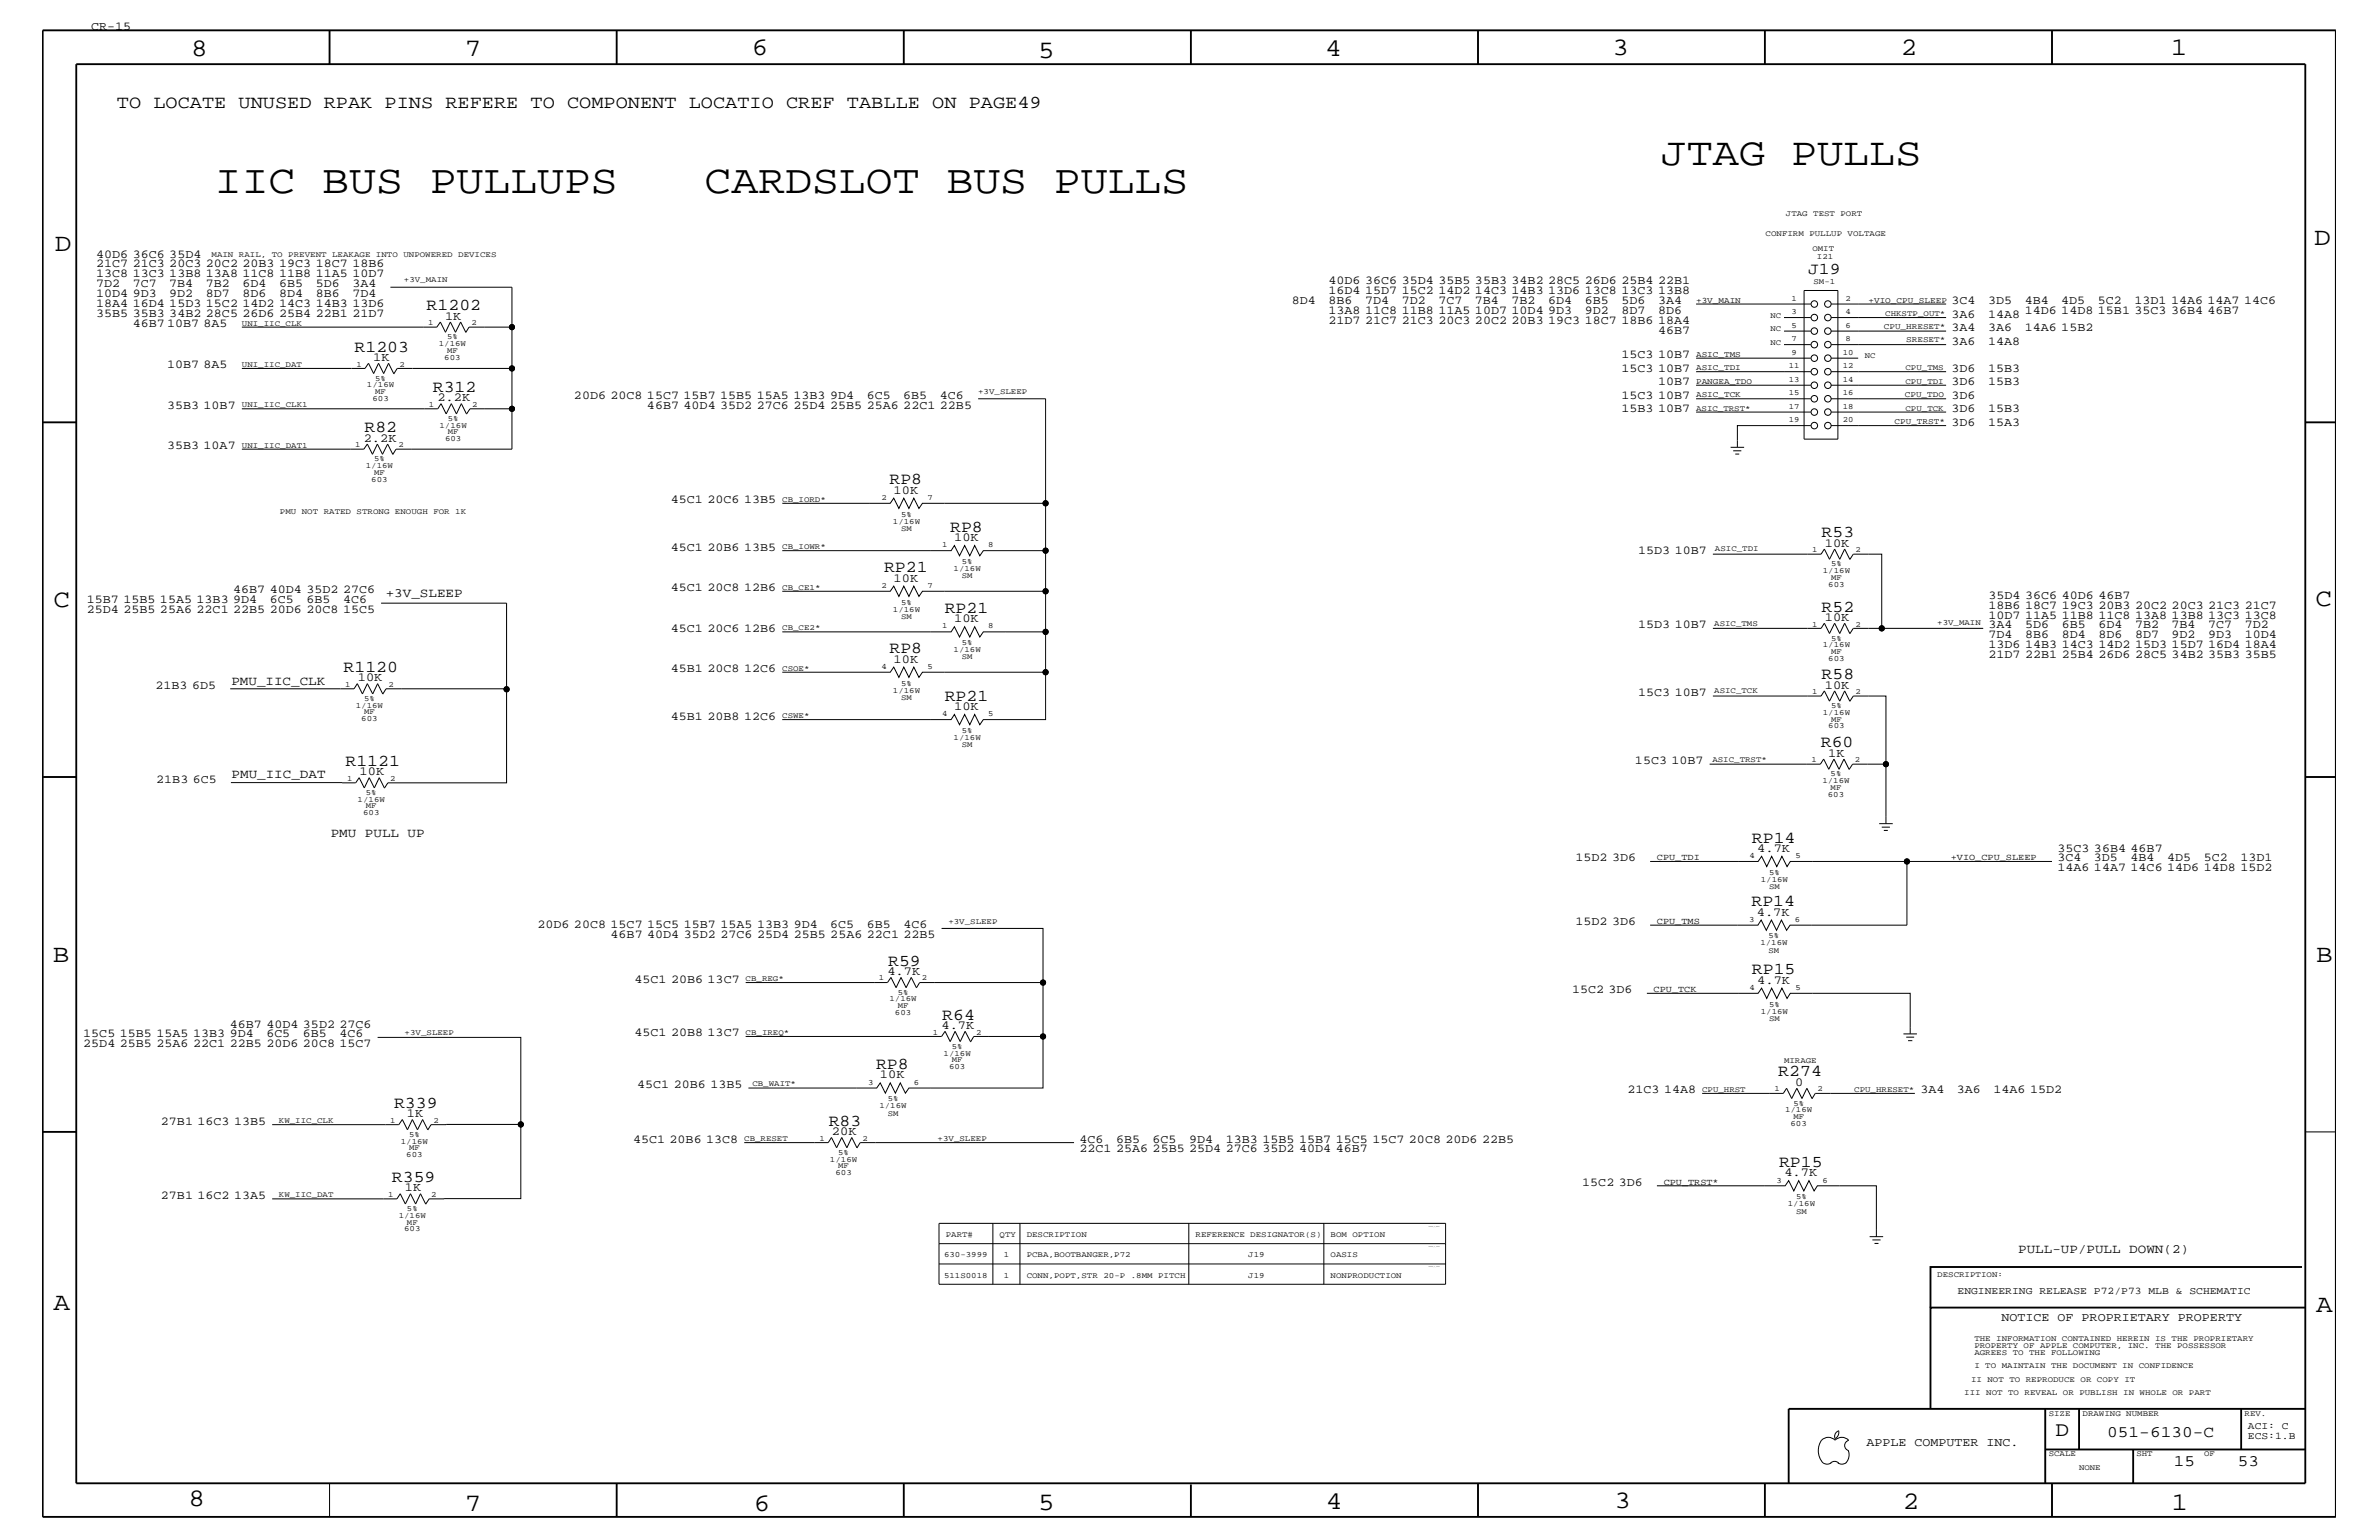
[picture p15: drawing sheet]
<svg xmlns="http://www.w3.org/2000/svg" width="432mm" height="279mm" viewBox="0 0 432 279" stroke-linecap="round" stroke-linejoin="round" font-family="sans-serif">
<defs><g id="words">
<g font-size="7.4">
<text x="39" y="34.9">IIC BUS PULLUPS</text>
<text x="127.9" y="34.9">CARDSLOT BUS PULLS</text>
</g>
<text font-size="7.2" x="301.5" y="29.9">JTAG PULLS</text>
<g font-size="4.6">
<text x="34.7" y="10.2">8</text>
<text x="84.4" y="10.2">7</text>
<text x="136.4" y="10">6</text>
<text x="188.4" y="10.6">5</text>
<text x="240.5" y="10.2">4</text>
<text x="292.7" y="10">3</text>
<text x="345" y="9.9">2</text>
<text x="394" y="9.9">1</text>
<text x="9.9" y="45.6">D</text>
<text x="420" y="44.5">D</text>
<text x="9.7" y="110.2">C</text>
<text x="420.3" y="110">C</text>
<text x="9.6" y="174.6">B</text>
<text x="420.4" y="174.5">B</text>
<text x="9.7" y="237.7">A</text>
<text x="420.4" y="238.1">A</text>
<text x="34.2" y="273.3">8</text>
<text x="84.4" y="274.1">7</text>
<text x="136.8" y="274.1">6</text>
<text x="188.4" y="273.9">5</text>
<text x="240.7" y="273.8">4</text>
<text x="293" y="273.6">3</text>
<text x="345.4" y="273.8">2</text>
<text x="394.2" y="274">1</text>
</g>
<text font-size="3.8" x="373.1" y="260.5">D</text>
<text font-size="3.3" x="21.2" y="19.6">TO LOCATE UNUSED RPAK PINS REFERE TO COMPONENT LOCATIO CREF TABLLE ON PAGE49</text>
<g font-size="3">
<text x="328.2" y="49.7">J19</text>
<text x="77.4" y="56.3">R1202</text>
<text x="64.3" y="63.8">R1203</text>
<text x="78.5" y="71.1">R312</text>
<text x="66.2" y="78.4">R82</text>
<text x="161.5" y="87.9">RP8</text>
<text x="172.5" y="96.5">RP8</text>
<text x="330.6" y="97.5">R53</text>
<text x="160.5" y="103.8">RP21</text>
<text x="171.5" y="111.2">RP21</text>
<text x="330.6" y="111">R52</text>
<text x="161.5" y="118.5">RP8</text>
<text x="62.4" y="121.9">R1120</text>
<text x="330.6" y="123.2">R58</text>
<text x="171.5" y="127.1">RP21</text>
<text x="330.5" y="135.6">R60</text>
<text x="62.7" y="138.9">R1121</text>
<text x="318" y="152.9">RP14</text>
<text x="317.9" y="164.4">RP14</text>
<text x="161.2" y="175.2">R59</text>
<text x="318" y="176.8">RP15</text>
<text x="171" y="185">R64</text>
<text x="159" y="193.9">RP8</text>
<text x="322.8" y="195.3">R274</text>
<text x="71.5" y="201">R339</text>
<text x="150.4" y="204.3">R83</text>
<text x="71.1" y="214.5">R359</text>
<text x="322.9" y="211.7">RP15</text>
</g>
<g font-size="2.9">
<text x="382.5" y="260.7">051-6130-C</text>
<text x="394.5" y="266">15</text>
<text x="406.2" y="266">53</text>
</g>
<g font-size="2.3">
<text x="70" y="108.3">+3V_SLEEP</text>
<text x="42" y="124.3">PMU_IIC_CLK</text>
<text x="42" y="141.1">PMU_IIC_DAT</text>
<text x="60" y="151.8">PMU PULL UP</text>
<text x="366.3" y="227.4">PULL-UP/PULL DOWN(2)</text>
</g>
<g font-size="2.2">
<text x="16.6" y="5.5">CR-15</text>
<text x="17.4" y="46.7">40D6 36C6 35D4</text>
<text x="17.4" y="53.9">10D4 9D3</text>
<text x="17.4" y="50.3">13C8 13C3 13B8 13A8 11C8 11B8 11A5 10D7</text>
<text x="17.4" y="52.1">7D2</text>
<text x="17.4" y="48.5">21C7 21C3 20C3 20C2 20B3 19C3 18C7 18B6</text>
<text x="24.1" y="52.1">7C7</text>
<text x="30.7" y="52.1">7B4</text>
<text x="30.7" y="53.9">9D2</text>
<text x="37.4" y="52.1">7B2</text>
<text x="37.4" y="53.9">8D7</text>
<text x="44" y="52.1">6D4</text>
<text x="44" y="53.9">8D6</text>
<text x="50.7" y="52.1">6B5</text>
<text x="50.7" y="53.9">8D4</text>
<text x="57.3" y="52.1">5D6</text>
<text x="57.3" y="53.9">8B6</text>
<text x="64" y="52.1">3A4</text>
<text x="64" y="53.9">7D4</text>
<text x="241.1" y="53.4">16D4 15D7 15C2 14D2 14C3 14B3 13D6 13C8 13C3 13B8</text>
<text x="241.1" y="51.6">40D6 36C6 35D4 35B5 35B3 34B2 28C5 26D6 25B4 22B1</text>
<text x="17.4" y="55.7">18A4 16D4 15D3 15C2 14D2 14C3 14B3 13D6</text>
<text x="17.4" y="57.5">35B5 35B3 34B2 28C5 26D6 25B4 22B1 21D7</text>
<text x="24.1" y="59.3">46B7 10B7 8A5</text>
<text x="80.8" y="58">1K</text>
<text x="234.5" y="55.2">8D4</text>
<text x="241.1" y="56.9">13A8 11C8 11B8 11A5 10D7 10D4 9D3</text>
<text x="241.1" y="58.8">21D7 21C7 21C3 20C3 20C2 20B3 19C3 18C7 18B6 18A4</text>
<text x="241.1" y="55.2">8B6</text>
<text x="247.8" y="55.2">7D4</text>
<text x="254.4" y="55.2">7D2</text>
<text x="261.1" y="55.2">7C7</text>
<text x="267.7" y="55.2">7B4</text>
<text x="274.4" y="55.2">7B2</text>
<text x="281" y="55.2">6D4</text>
<text x="287.7" y="55.2">6B5</text>
<text x="287.7" y="56.9">9D2</text>
<text x="294.3" y="55.2">5D6</text>
<text x="294.3" y="56.9">8D7</text>
<text x="300.9" y="55.2">3A4</text>
<text x="300.9" y="56.9">8D6</text>
<text x="354.2" y="57.6">3A6</text>
<text x="354.2" y="55.2">3C4</text>
<text x="360.8" y="55.2">3D5</text>
<text x="360.8" y="57.6">14A8</text>
<text x="367.5" y="55.2">4B4</text>
<text x="367.5" y="56.9">14D6 14D8 15B1 35C3 36B4 46B7</text>
<text x="374.1" y="55.2">4D5</text>
<text x="380.8" y="55.2">5C2</text>
<text x="387.4" y="55.2">13D1 14A6 14A7 14C6</text>
<text x="67.7" y="65.5">1K</text>
<text x="294.3" y="65">15C3 10B7</text>
<text x="300.9" y="60.5">46B7</text>
<text x="354.2" y="62.5">3A6</text>
<text x="354.2" y="60.1">3A4</text>
<text x="360.8" y="60.1">3A6</text>
<text x="360.8" y="62.5">14A8</text>
<text x="367.5" y="60.1">14A6 15B2</text>
<text x="30.4" y="66.8">10B7 8A5</text>
<text x="294.3" y="67.4">15C3 10B7</text>
<text x="300.9" y="69.9">10B7</text>
<text x="354.2" y="69.9">3D6</text>
<text x="354.2" y="67.4">3D6</text>
<text x="360.8" y="69.9">15B3</text>
<text x="360.8" y="67.4">15B3</text>
<text x="30.4" y="74.2">35B3 10B7</text>
<text x="79.4" y="72.8">2.2K</text>
<text x="104.2" y="72.3">20D6 20C8 15C7 15B7 15B5 15A5 13B3 9D4</text>
<text x="117.4" y="74.1">46B7 40D4 35D2 27C6 25D4 25B5 25A6 22C1 22B5</text>
<text x="157.3" y="72.3">6C5</text>
<text x="164" y="72.3">6B5</text>
<text x="170.6" y="72.3">4C6</text>
<text x="294.3" y="74.8">15B3 10B7</text>
<text x="294.3" y="72.3">15C3 10B7</text>
<text x="354.2" y="77.2">3D6</text>
<text x="354.2" y="74.8">3D6</text>
<text x="354.2" y="72.3">3D6</text>
<text x="360.8" y="77.2">15A3</text>
<text x="360.8" y="74.8">15B3</text>
<text x="30.4" y="81.5">35B3 10A7</text>
<text x="66" y="80.1">2.2K</text>
<text x="162.2" y="89.6">10K</text>
<text x="121.8" y="91.3">45C1 20C6 13B5</text>
<text x="121.8" y="99.9">45C1 20B6 13B5</text>
<text x="173.2" y="98.2">10K</text>
<text x="297.3" y="100.5">15D3 10B7</text>
<text x="331.2" y="99.2">10K</text>
<text x="42.3" y="107.7">46B7 40D4 35D2 27C6</text>
<text x="121.8" y="107.3">45C1 20C8 12B6</text>
<text x="162.2" y="105.5">10K</text>
<text x="15.7" y="109.4">15B7 15B5 15A5 13B3 9D4</text>
<text x="15.7" y="111.3">25D4 25B5 25A6 22C1 22B5 20D6 20C8 15C5</text>
<text x="49" y="109.4">6C5</text>
<text x="55.6" y="109.4">6B5</text>
<text x="62.3" y="109.4">4C6</text>
<text x="173.2" y="112.9">10K</text>
<text x="331.2" y="112.6">10K</text>
<text x="360.9" y="112.2">10D7 11A5 11B8 11C8 13A8 13B8 13C3 13C8</text>
<text x="360.9" y="110.4">18B6 18C7 19C3 20B3 20C2 20C3 21C3 21C7</text>
<text x="360.9" y="108.6">35D4 36C6 40D6 46B7</text>
<text x="121.8" y="114.6">45C1 20C6 12B6</text>
<text x="297.3" y="114">15D3 10B7</text>
<text x="360.9" y="114">3A4</text>
<text x="360.9" y="115.8">7D4</text>
<text x="360.9" y="117.6">13D6 14B3 14C3 14D2 15D3 15D7 16D4 18A4</text>
<text x="360.9" y="119.4">21D7 22B1 25B4 26D6 28C5 34B2 35B3 35B5</text>
<text x="367.6" y="114">5D6</text>
<text x="367.6" y="115.8">8B6</text>
<text x="374.2" y="114">6B5</text>
<text x="374.2" y="115.8">8D4</text>
<text x="380.9" y="114">6D4</text>
<text x="380.9" y="115.8">8D6</text>
<text x="387.5" y="114">7B2</text>
<text x="387.5" y="115.8">8D7</text>
<text x="394.2" y="114">7B4</text>
<text x="394.2" y="115.8">9D2</text>
<text x="400.8" y="114">7C7</text>
<text x="400.8" y="115.8">9D3</text>
<text x="407.5" y="114">7D2</text>
<text x="407.5" y="115.8">10D4</text>
<text x="28.2" y="125">21B3 6D5</text>
<text x="64.9" y="123.6">10K</text>
<text x="121.8" y="122">45B1 20C8 12C6</text>
<text x="162.2" y="120.3">10K</text>
<text x="331.2" y="124.9">10K</text>
<text x="121.8" y="130.6">45B1 20B8 12C6</text>
<text x="173.2" y="128.9">10K</text>
<text x="297.3" y="126.3">15C3 10B7</text>
<text x="331.9" y="137.3">1K</text>
<text x="28.4" y="142">21B3 6C5</text>
<text x="65.3" y="140.7">10K</text>
<text x="296.8" y="138.6">15C3 10B7</text>
<text x="319" y="154.6">4.7K</text>
<text x="373.4" y="154.5">35C3 36B4 46B7</text>
<text x="286" y="156.3">15D2 3D6</text>
<text x="373.4" y="156.3">3C4</text>
<text x="373.4" y="158.1">14A6 14A7 14C6 14D6 14D8 15D2</text>
<text x="380.1" y="156.3">3D5</text>
<text x="386.7" y="156.3">4B4</text>
<text x="393.4" y="156.3">4D5</text>
<text x="400" y="156.3">5C2</text>
<text x="406.7" y="156.3">13D1</text>
<text x="286" y="167.9">15D2 3D6</text>
<text x="318.9" y="166.1">4.7K</text>
<text x="97.5" y="168.4">20D6 20C8 15C7 15C5 15B7 15A5 13B3 9D4</text>
<text x="110.8" y="170.2">46B7 40D4 35D2 27C6 25D4 25B5 25A6 22C1 22B5</text>
<text x="150.7" y="168.4">6C5</text>
<text x="157.4" y="168.4">6B5</text>
<text x="164" y="168.4">4C6</text>
<text x="115.1" y="178.3">45C1 20B6 13C7</text>
<text x="161.1" y="176.9">4.7K</text>
<text x="319" y="178.5">4.7K</text>
<text x="285.3" y="180.2">15C2 3D6</text>
<text x="15.1" y="188.2">15C5 15B5 15A5 13B3 9D4</text>
<text x="15.1" y="190">25D4 25B5 25A6 22C1 22B5 20D6 20C8 15C7</text>
<text x="41.7" y="186.4">46B7 40D4 35D2 27C6</text>
<text x="48.3" y="188.2">6C5</text>
<text x="55" y="188.2">6B5</text>
<text x="61.6" y="188.2">4C6</text>
<text x="115.1" y="188">45C1 20B8 13C7</text>
<text x="170.9" y="186.7">4.7K</text>
<text x="115.7" y="197.4">45C1 20B6 13B5</text>
<text x="159.7" y="195.7">10K</text>
<text x="325.9" y="197">0</text>
<text x="73.9" y="202.7">1K</text>
<text x="295.4" y="198.4">21C3 14A8</text>
<text x="348.6" y="198.4">3A4</text>
<text x="355.2" y="198.4">3A6</text>
<text x="361.8" y="198.4">14A6 15D2</text>
<text x="29.2" y="204">27B1 16C3 13B5</text>
<text x="114.9" y="207.3">45C1 20B6 13C8</text>
<text x="151" y="206">20K</text>
<text x="195.9" y="207.3">4C6</text>
<text x="195.9" y="209.1">22C1 25A6 25B5 25D4 27C6 35D2 40D4 46B7</text>
<text x="202.6" y="207.3">6B5</text>
<text x="209.2" y="207.3">6C5</text>
<text x="215.9" y="207.3">9D4</text>
<text x="222.5" y="207.3">13B3 15B5 15B7 15C5 15C7 20C8 20D6 22B5</text>
<text x="287.2" y="215.1">15C2 3D6</text>
<text x="323.9" y="213.4">4.7K</text>
<text x="29.2" y="217.5">27B1 16C2 13A5</text>
<text x="73.5" y="216.2">1K</text>
<text x="363.3" y="239.7">NOTICE OF PROPRIETARY PROPERTY</text>
<text x="338.8" y="262.3">APPLE COMPUTER INC.</text>
</g>
<g font-size="1.9">
<text x="355.3" y="234.8">ENGINEERING RELEASE P72/P73 MLB &amp; SCHEMATIC</text>
<text x="408" y="261.2">ECS:1.B</text>
<text x="408" y="259.3">ACI: C</text>
</g>
<g font-size="1.7">
<text x="300.7" y="156.1">CPU_TDI</text>
<text x="354.1" y="156.1">+VIO_CPU_SLEEP</text>
<text x="300.7" y="167.6">CPU_TMS</text>
<text x="300.1" y="180">CPU_TCK</text>
<text x="302" y="214.9">CPU_TRST*</text>
</g>
<g font-size="1.5">
<text x="324.1" y="39.1">JTAG TEST PORT</text>
<text x="38.4" y="46.6">MAIN RAIL, TO PREVENT LEAKAGE INTO UNPOWERED DEVICES</text>
<text x="320.5" y="42.8">CONFIRM PULLUP VOLTAGE</text>
<text x="329" y="45.5">OMIT</text>
<text x="329.8" y="47">I21</text>
<text x="73.3" y="51.2">+3V_MAIN</text>
<text x="329.2" y="51.5">SM-1</text>
<text x="43.9" y="59.1">UNI_IIC_CLK</text>
<text x="77.7" y="59">1</text>
<text x="85.6" y="59">2</text>
<text x="307.8" y="54.9">+3V_MAIN</text>
<text x="321.4" y="57.6">NC</text>
<text x="325.1" y="59.4">5</text>
<text x="325.1" y="57">3</text>
<text x="325.1" y="54.6">1</text>
<text x="335" y="59.4">6</text>
<text x="335" y="57">4</text>
<text x="335" y="54.6">2</text>
<text x="339.1" y="54.9">+VIO_CPU_SLEEP</text>
<text x="341.9" y="59.7">CPU_HRESET*</text>
<text x="342.2" y="57.4">CHKSTP_OUT*</text>
<text x="79.7" y="62.8">1/16W</text>
<text x="80.6" y="65.2">603</text>
<text x="81.2" y="64">MF</text>
<text x="81.2" y="61.6">5%</text>
<text x="307.8" y="64.7">ASIC_TMS</text>
<text x="321.4" y="62.5">NC</text>
<text x="321.4" y="60.1">NC</text>
<text x="325.1" y="64.3">9</text>
<text x="325.1" y="61.9">7</text>
<text x="334.5" y="64.3">10</text>
<text x="335" y="61.9">8</text>
<text x="338.5" y="65">NC</text>
<text x="346" y="62">SRESET*</text>
<text x="43.9" y="66.6">UNI_IIC_DAT</text>
<text x="64.7" y="66.5">1</text>
<text x="66.6" y="70.3">1/16W</text>
<text x="68.1" y="71.5">MF</text>
<text x="68.1" y="69.1">5%</text>
<text x="72.5" y="66.5">2</text>
<text x="177.5" y="71.5">+3V_SLEEP</text>
<text x="307.8" y="69.6">PANGEA_TDO</text>
<text x="307.8" y="67.2">ASIC_TDI</text>
<text x="324.7" y="71.7">15</text>
<text x="324.7" y="69.3">13</text>
<text x="324.7" y="66.8">11</text>
<text x="334.5" y="71.7">16</text>
<text x="334.5" y="69.3">14</text>
<text x="334.5" y="66.8">12</text>
<text x="345.9" y="69.6">CPU_TDI</text>
<text x="345.9" y="67.2">CPU_TMS</text>
<text x="43.9" y="73.9">UNI_IIC_CLK1</text>
<text x="67.6" y="72.7">603</text>
<text x="77.9" y="73.8">1</text>
<text x="79.8" y="77.6">1/16W</text>
<text x="81.3" y="76.4">5%</text>
<text x="85.7" y="73.8">2</text>
<text x="307.8" y="74.5">ASIC_TRST*</text>
<text x="307.8" y="72.1">ASIC_TCK</text>
<text x="324.7" y="76.6">19</text>
<text x="324.7" y="74.2">17</text>
<text x="334.5" y="76.6">20</text>
<text x="334.5" y="74.2">18</text>
<text x="343.9" y="77">CPU_TRST*</text>
<text x="345.7" y="72.1">CPU_TDO</text>
<text x="345.9" y="74.5">CPU_TCK</text>
<text x="43.9" y="81.2">UNI_IIC_DAT1</text>
<text x="64.5" y="81.1">1</text>
<text x="67.9" y="83.7">5%</text>
<text x="72.3" y="81.1">2</text>
<text x="80.8" y="80.1">603</text>
<text x="81.3" y="78.8">MF</text>
<text x="66.4" y="84.9">1/16W</text>
<text x="67.4" y="87.4">603</text>
<text x="67.9" y="86.1">MF</text>
<text x="50.8" y="93.3">PMU NOT RATED STRONG ENOUGH FOR 1K</text>
<text x="142" y="91.1">CB_IORD*</text>
<text x="160" y="90.7">2</text>
<text x="162.1" y="95">1/16W</text>
<text x="163.6" y="93.8">5%</text>
<text x="168.3" y="90.7">7</text>
<text x="142" y="99.7">CB_IOWR*</text>
<text x="163.6" y="96.4">SM</text>
<text x="171" y="99.3">1</text>
<text x="179.4" y="99.3">8</text>
<text x="311.3" y="100">ASIC_TDI</text>
<text x="328.9" y="100.2">1</text>
<text x="336.8" y="100.2">2</text>
<text x="142" y="107">CB_CE1*</text>
<text x="160" y="106.6">2</text>
<text x="168.3" y="106.6">7</text>
<text x="173.1" y="103.6">1/16W</text>
<text x="174.6" y="102.4">5%</text>
<text x="174.6" y="104.9">SM</text>
<text x="330.9" y="104">1/16W</text>
<text x="331.9" y="106.4">603</text>
<text x="332.4" y="105.2">MF</text>
<text x="332.4" y="102.7">5%</text>
<text x="162.1" y="111">1/16W</text>
<text x="163.6" y="109.7">5%</text>
<text x="163.6" y="112.3">SM</text>
<text x="311.1" y="113.7">ASIC_TMS</text>
<text x="328.9" y="113.7">1</text>
<text x="336.8" y="113.7">2</text>
<text x="351.6" y="113.4">+3V_MAIN</text>
<text x="142" y="114.4">CB_CE2*</text>
<text x="171" y="114">1</text>
<text x="173.1" y="118.3">1/16W</text>
<text x="174.6" y="117.1">5%</text>
<text x="174.6" y="119.6">SM</text>
<text x="179.4" y="114">8</text>
<text x="330.9" y="117.4">1/16W</text>
<text x="331.9" y="119.9">603</text>
<text x="332.4" y="118.7">MF</text>
<text x="332.4" y="116.2">5%</text>
<text x="62.7" y="124.6">1</text>
<text x="70.5" y="124.6">2</text>
<text x="142" y="121.8">CSOE*</text>
<text x="160" y="121.4">4</text>
<text x="162.1" y="125.6">1/16W</text>
<text x="163.6" y="124.4">5%</text>
<text x="168.3" y="121.4">5</text>
<text x="311.1" y="125.8">ASIC_TCK</text>
<text x="328.9" y="125.9">1</text>
<text x="336.8" y="125.9">2</text>
<text x="64.6" y="128.4">1/16W</text>
<text x="65.6" y="130.9">603</text>
<text x="66.1" y="129.6">MF</text>
<text x="66.1" y="127.2">5%</text>
<text x="142" y="130.3">CSWE*</text>
<text x="163.6" y="127">SM</text>
<text x="171" y="130">4</text>
<text x="179.4" y="130">5</text>
<text x="330.9" y="129.7">1/16W</text>
<text x="332.4" y="130.9">MF</text>
<text x="332.4" y="128.5">5%</text>
<text x="173.1" y="134.2">1/16W</text>
<text x="174.6" y="133">5%</text>
<text x="174.6" y="135.6">SM</text>
<text x="331.9" y="132.2">603</text>
<text x="63" y="141.6">1</text>
<text x="70.8" y="141.6">2</text>
<text x="310.8" y="138.2">ASIC_TRST*</text>
<text x="328.8" y="138.3">1</text>
<text x="330.8" y="142.1">1/16W</text>
<text x="332.3" y="143.3">MF</text>
<text x="332.3" y="140.8">5%</text>
<text x="336.7" y="138.3">2</text>
<text x="64.9" y="145.5">1/16W</text>
<text x="65.9" y="147.9">603</text>
<text x="66.4" y="146.7">MF</text>
<text x="66.4" y="144.2">5%</text>
<text x="331.8" y="144.5">603</text>
<text x="317.5" y="155.7">4</text>
<text x="325.9" y="155.7">5</text>
<text x="319.6" y="160">1/16W</text>
<text x="321.1" y="158.7">5%</text>
<text x="321.1" y="161.3">SM</text>
<text x="172.1" y="167.6">+3V_SLEEP</text>
<text x="317.5" y="167.2">3</text>
<text x="325.8" y="167.2">6</text>
<text x="319.5" y="171.5">1/16W</text>
<text x="321" y="170.3">5%</text>
<text x="321" y="172.8">SM</text>
<text x="135.3" y="178">CB_REG*</text>
<text x="159.5" y="177.9">1</text>
<text x="167.3" y="177.9">2</text>
<text x="317.5" y="179.6">4</text>
<text x="325.9" y="179.6">5</text>
<text x="161.4" y="181.7">1/16W</text>
<text x="162.4" y="184.1">603</text>
<text x="162.9" y="182.9">MF</text>
<text x="162.9" y="180.5">5%</text>
<text x="319.6" y="183.9">1/16W</text>
<text x="321.1" y="182.7">5%</text>
<text x="321.1" y="185.3">SM</text>
<text x="73.4" y="187.7">+3V_SLEEP</text>
<text x="135.3" y="187.8">CB_IREQ*</text>
<text x="169.3" y="187.7">1</text>
<text x="171.3" y="191.5">1/16W</text>
<text x="172.8" y="190.3">5%</text>
<text x="177.2" y="187.7">2</text>
<text x="136.6" y="197">CB_WAIT*</text>
<text x="157.6" y="196.8">3</text>
<text x="165.9" y="196.8">6</text>
<text x="172.3" y="193.9">603</text>
<text x="172.8" y="192.7">MF</text>
<text x="322.1" y="198">1</text>
<text x="323.8" y="192.9">MIRAGE</text>
<text x="329.9" y="198">2</text>
<text x="50.6" y="203.8">KW_IIC_CLK</text>
<text x="70.8" y="203.7">1</text>
<text x="78.7" y="203.7">2</text>
<text x="159.6" y="201">1/16W</text>
<text x="161.1" y="199.8">5%</text>
<text x="161.1" y="202.4">SM</text>
<text x="308.9" y="198.1">CPU_HRST</text>
<text x="324" y="201.8">1/16W</text>
<text x="325.5" y="203">MF</text>
<text x="325.5" y="200.6">5%</text>
<text x="336.5" y="198.1">CPU_HRESET*</text>
<text x="72.7" y="207.5">1/16W</text>
<text x="73.7" y="209.9">603</text>
<text x="74.3" y="208.7">MF</text>
<text x="74.3" y="206.2">5%</text>
<text x="135.1" y="207.1">CB_RESET</text>
<text x="148.7" y="206.9">1</text>
<text x="152.1" y="209.5">5%</text>
<text x="156.5" y="206.9">2</text>
<text x="170.2" y="206.9">+3V_SLEEP</text>
<text x="325" y="204.3">603</text>
<text x="150.6" y="210.7">1/16W</text>
<text x="151.6" y="213.2">603</text>
<text x="152.1" y="212">MF</text>
<text x="322.5" y="214.5">3</text>
<text x="330.8" y="214.5">6</text>
<text x="50.6" y="217.3">KW_IIC_DAT</text>
<text x="70.4" y="217.1">1</text>
<text x="72.4" y="220.9">1/16W</text>
<text x="73.9" y="219.7">5%</text>
<text x="78.3" y="217.1">2</text>
<text x="324.5" y="218.8">1/16W</text>
<text x="326" y="217.6">5%</text>
<text x="326" y="220.2">SM</text>
<text x="73.4" y="223.4">603</text>
<text x="73.9" y="222.2">MF</text>
<text x="171.7" y="224.4">PART#</text>
<text x="181.4" y="224.4">QTY</text>
<text x="186.4" y="224.4">DESCRIPTION</text>
<text x="217" y="224.4">REFERENCE DESIGNATOR(S)</text>
<text x="241.5" y="224.4">BOM OPTION</text>
<text x="171.3" y="228.1">630-3999</text>
<text x="171.3" y="231.8">511S0018</text>
<text x="182.2" y="228.1">1</text>
<text x="182.2" y="231.8">1</text>
<text x="186.4" y="228.1">PCBA,BOOTBANGER,P72</text>
<text x="186.4" y="231.8">CONN,POPT,STR 20-P .8MM PITCH</text>
<text x="226.6" y="228.1">J19</text>
<text x="226.6" y="231.8">J19</text>
<text x="241.5" y="228.1">OASIS</text>
<text x="241.5" y="231.8">NONPRODUCTION</text>
<text x="351.6" y="231.7">DESCRIPTION:</text>
<text x="358.4" y="245.8">AGREES TO THE FOLLOWING</text>
<text x="358.4" y="244.6">PROPERTY OF APPLE COMPUTER, INC. THE POSSESSOR</text>
<text x="358.4" y="243.4">THE INFORMATION CONTAINED HEREIN IS THE PROPRIETARY</text>
<text x="357.8" y="250.7">II NOT TO REPRODUCE OR COPY IT</text>
<text x="358.4" y="248.2">I TO MAINTAIN THE DOCUMENT IN CONFIDENCE</text>
<text x="356.5" y="253.2">III NOT TO REVEAL OR PUBLISH IN WHOLE OR PART</text>
<text x="371.9" y="256.8">SIZE</text>
<text x="378" y="256.8">DRAWING NUMBER</text>
<text x="407.4" y="256.8">REV.</text>
<text x="371.9" y="264.2">SCALE</text>
<text x="377.4" y="266.7">NONE</text>
<text x="387.8" y="264.2">SHT</text>
<text x="400" y="264.2">OF</text>
</g>
<g font-size=".2">
<text x="259.3" y="222.6">TABLE_5_HEAD</text>
<text x="259.3" y="226.3">TABLE_5_ITEM</text>
<text x="259.3" y="230">TABLE_5_ITEM</text>
</g>
</g></defs>
<g fill="none" stroke="#000" stroke-width=".18">
<path d="M43.9 59.4h35.4l.6-1 1 1.9 .8-1.9 1 1.9 .9-1.9 .9 1.9 .6-.9h7.8M70.9 52.1h22v14.7M307.8 55.2h20.9M323.8 57.6h4.9M327.4 52.7h6.2v27h-6.2zM332.4 55.2h20.8M332.4 57.6h20.8M43.9 74.2h35.6l.6-1 .9 1.9 .9-1.9 .9 1.9 .9-1.9 1 1.9M43.9 66.8h22.4l.6-.9 .9 1.9 .9-1.9 .9 1.9 .9-1.9 1 1.9M71.5 67.9l.6-1.1h20.8v7.4M84.7 75.1l.6-.9h7.6v7.3h-21l-.6 1M177.5 72.3h12.3v19"/>
<path d="M307.8 67.4h20.9M307.8 69.9h20.9M307.8 72.3h20.9M307.8 74.8h20.9M307.8 65h20.9M323.8 60.1h4.9M323.8 62.5h4.9M328.7 77.2h-13.4v4M332.4 67.4h20.8M332.4 69.9h20.8M332.4 72.3h20.8M332.4 74.8h20.8"/>
<path d="M332.4 77.2h20.8M332.4 60.1h20.8M332.4 62.5h20.8M332.4 65h4.9M43.9 81.5h22.1l.7-.9 .9 1.8 .9-1.8 .9 1.8 1-1.8 .9 1.8M142 91.3h19.6l.6-.9 1 1.8 .8-1.8 1 1.8 .9-1.8 .9 1.8 .6-.9h22.4v8.6h-11.3l-.7 .9-.9-1.8-.9 1.8-.9-1.8-.9 1.8-1-1.8-.6 .9h-30.6M189.8 99.9v7.4M314.1 81.2h2.5M314.6 81.8h1.5M315 82.4h.7M69.2 109.4h22.7l.1 15.6M142 107.3h19.6l.6-1 1 1.9 .8-1.9 1 1.9 .9-1.9 .9 1.9 .6-.9h22.4v7.3h-11.3l-.7 1-.9-1.9-.9 1.9-.9-1.9-.9 1.9-1-1.9-.6 .9h-30.6"/>
<path d="M189.8 114.6v7.4M310.9 114h19.6l.6-.9 1 1.8 .9-1.8 .9 1.8 .9-1.8 .9 1.8M310.9 100.5h19.6l.6-.9 1 1.9 .9-1.9 .9 1.9 .9-1.9 .9 1.9M335.7 101.5l.7-1h5.1v13.5h-5.1l-.7 1M341.5 114h18.5M41.8 125h22.5l.6-1 .9 1.9 .9-1.9 .9 1.9 .9-1.9 1 1.9M69.5 125.9l.6-.9h21.8v17h-21.5l-.6 1-1-1.9-.9 1.9-.9-1.9-.9 1.9-.9-1.9-.6 .9h-22.7M142 122h19.6l.6-1 1 1.9 .8-1.9 1 1.9 .9-1.9 .9 1.9 .6-.9h22.4v8.6h-11.3l-.7 .9-.9-1.9-.9 1.9-.9-1.9-.9 1.9-1-1.9-.6 1h-30.6M310.3 138.6h20.1l.6-.9 .9 1.9 1-1.9 .9 1.9 .9-1.9 .9 1.9M310.9 126.3h19.6l.6-1 1 1.9 .9-1.9 .9 1.9 .9-1.9 .9 1.9M335.7 127.3l.7-1h5.9v12.3h-6l-.7 1M342.3 138.6v10.8"/>
<path d="M299.5 156.3h19.6l.6-.9 1 1.8 .9-1.8 .9 1.8 .9-1.8 1 1.8 .6-.9h21.1M341.1 149.4h2.4M341.5 150.1h1.5M341.9 150.7h.7M372.4 156.3h-26.3v11.6h-21.2l-.6 .9-1-1.9-.8 1.9-1-1.9-.9 1.9-.9-1.9-.6 1h-19.6M135.3 178.3h25.8l.6-1 .9 1.9 .9-1.9 1 1.9 .9-1.9 .9 1.9M170.9 168.4h18.4v9.9h-22.4l-.6 .9M189.3 178.3v9.7M68.5 188.2h26v15.8M135.3 188h35.6l.6-.9 1 1.9 .9-1.9 .9 1.9 .9-1.9 .9 1.9M176.1 189.1l.6-1.1h12.6v9.4h-24.3l-.7 .9-.9-1.8-.9 1.8-.9-1.8-.9 1.8-.9-1.8-.7 .9h-23.3M298.9 180.2h20.2l.6-.9 1 1.8 .9-1.8 .9 1.8 .9-1.8 1 1.8 .6-.9h21.7v7.4"/>
<path d="M308.9 198.4h14.8l.6-1 .9 1.9 .9-1.9 1 1.9 .9-1.9 .9 1.9M345.5 187.6h2.4M346 188.2h1.4M346.3 188.8h.8M347.6 198.4h-18.1l-.6 .9M49.4 204h23l.6-.9 1 1.9 .8-1.9 1 1.9 .9-1.9 .9 1.9M49.4 217.5h22.7l.5-.9 1 1.8 .9-1.8 .9 1.8 .9-1.8 1 1.8M77.6 205l.6-1h16.3v13.5h-13.9M80.6 217.5h-2.7l-.6 1M80.6 217.5h.1M135.1 207.3h15.2l.6-.9 .9 1.8 1-1.8 .9 1.8 .9-1.8 .9 1.8M194.9 207.3h-38.8l-.6 1"/>
<path d="M300.7 215.1h23.3l.7-.9 .9 1.9 .9-1.9 .9 1.9 .9-1.9 1 1.9 .6-1h10.7v9.3M418.4 205.4h5.6M170.4 222h92v11h-92zM170.4 225.6h92M170.4 229.3h92M180.2 222v11M185.1 222v11M215.8 222v11M240.3 222v11M339.3 224.4h2.5M339.9 225h1.4M340.2 225.6h.8"/>
<path d="M333.7 259.6a1.06 1.06 0 0 0-.6 1.4M333.7 259.5v.2a1.27 1.27 0 0 1-.6 1.3M59.8 269.1v6.1M330.6 261.3a1.69 1.69 0 0 1 2.5 0M330.6 261.3a3.2 3.2 0 0 0 .5 4.2l.5 .1 .8-.2M332.3 265.4l.7-.3 .7 .3M333.1 261.3a1.69 1.69 0 0 1 2.4 0M333.6 265.4l.7 .2 .7-.2M335.5 263.2l.1 .7a2.14 2.14 0 0 1-.6 1.5M335.6 261.3a.96 .96 0 0 0-.8 1 .96 .96 0 0 0 .8 .9"/>
<circle cx="92.9" cy="59.4" r=".47"/>
<circle cx="329.3" cy="55.2" r=".59"/>
<circle cx="329.3" cy="57.6" r=".59"/>
<circle cx="331.8" cy="57.6" r=".59"/>
<circle cx="331.8" cy="55.2" r=".59"/>
<circle cx="92.9" cy="66.8" r=".47"/>
<circle cx="92.9" cy="74.2" r=".47"/>
<circle cx="329.3" cy="60.1" r=".59"/>
<circle cx="329.3" cy="77.2" r=".59"/>
<circle cx="329.3" cy="69.9" r=".59"/>
<circle cx="329.3" cy="67.4" r=".59"/>
<circle cx="329.3" cy="65" r=".59"/>
<circle cx="329.3" cy="74.8" r=".59"/>
<circle cx="329.3" cy="72.3" r=".59"/>
<circle cx="329.3" cy="62.5" r=".59"/>
<circle cx="331.8" cy="60.1" r=".59"/>
<circle cx="331.8" cy="77.2" r=".59"/>
<circle cx="331.8" cy="74.8" r=".59"/>
<circle cx="331.8" cy="67.4" r=".59"/>
<circle cx="331.8" cy="72.3" r=".59"/>
<circle cx="331.8" cy="65" r=".59"/>
<circle cx="331.8" cy="62.5" r=".59"/>
<circle cx="331.8" cy="69.9" r=".59"/>
<circle cx="189.8" cy="99.9" r=".47"/>
<circle cx="189.8" cy="91.3" r=".47"/>
<circle cx="189.8" cy="114.6" r=".47"/>
<circle cx="189.8" cy="107.3" r=".47"/>
<circle cx="341.5" cy="114" r=".47"/>
<circle cx="91.9" cy="125.1" r=".47"/>
<circle cx="189.8" cy="122" r=".47"/>
<circle cx="342.3" cy="138.6" r=".47"/>
<circle cx="346.1" cy="156.3" r=".47"/>
<circle cx="189.3" cy="178.3" r=".47"/>
<circle cx="189.3" cy="188" r=".47"/>
<circle cx="94.5" cy="204" r=".47"/>
</g>
<g fill="none" stroke="#000" stroke-width=".34">
<path d="M7.7 5.5h416.3v269.7h-416.3zM13.8 11.6h404.6v257.5h-404.6zM59.8 5.5v6.1M111.9 5.5v6.1M164 5.5v6.1M216.2 5.5v6.1M268.3 5.5v6.1M320.3 5.5v6.1M372.4 5.5v6.1M7.7 76.6h6.1M418.4 76.6h5.6M7.7 141h6.1"/>
<path d="M418.4 141h5.6M7.7 205.4h6.1M417.8 229.9h-67.4v7.3M418.4 237.2h-68v18.4M371.2 255.6v13.5M377.4 255.6v7.4M406.8 255.6v7.4M418.4 255.6h-93.7v13.5M111.9 269.1v6.1M164 269.1v6.1M216.2 269.3v5.9M268.3 269.1v6.1"/>
<path d="M320.3 269.1v6.1M371.2 263h47.2M372.4 269.1v6.1M387.2 263v6.1"/>
</g>
<g fill="#000">
<circle cx="92.9" cy="59.4" r=".47"/>
<circle cx="92.9" cy="66.8" r=".47"/>
<circle cx="92.9" cy="74.2" r=".47"/>
<circle cx="189.8" cy="99.9" r=".47"/>
<circle cx="189.8" cy="91.3" r=".47"/>
<circle cx="189.8" cy="114.6" r=".47"/>
<circle cx="189.8" cy="107.3" r=".47"/>
<circle cx="341.5" cy="114" r=".47"/>
<circle cx="91.9" cy="125.1" r=".47"/>
<circle cx="189.8" cy="122" r=".47"/>
<circle cx="342.3" cy="138.6" r=".47"/>
<circle cx="346.1" cy="156.3" r=".47"/>
<circle cx="189.3" cy="178.3" r=".47"/>
<circle cx="189.3" cy="188" r=".47"/>
<circle cx="94.5" cy="204" r=".47"/>
</g>
<use href="#words"/>
</svg>
